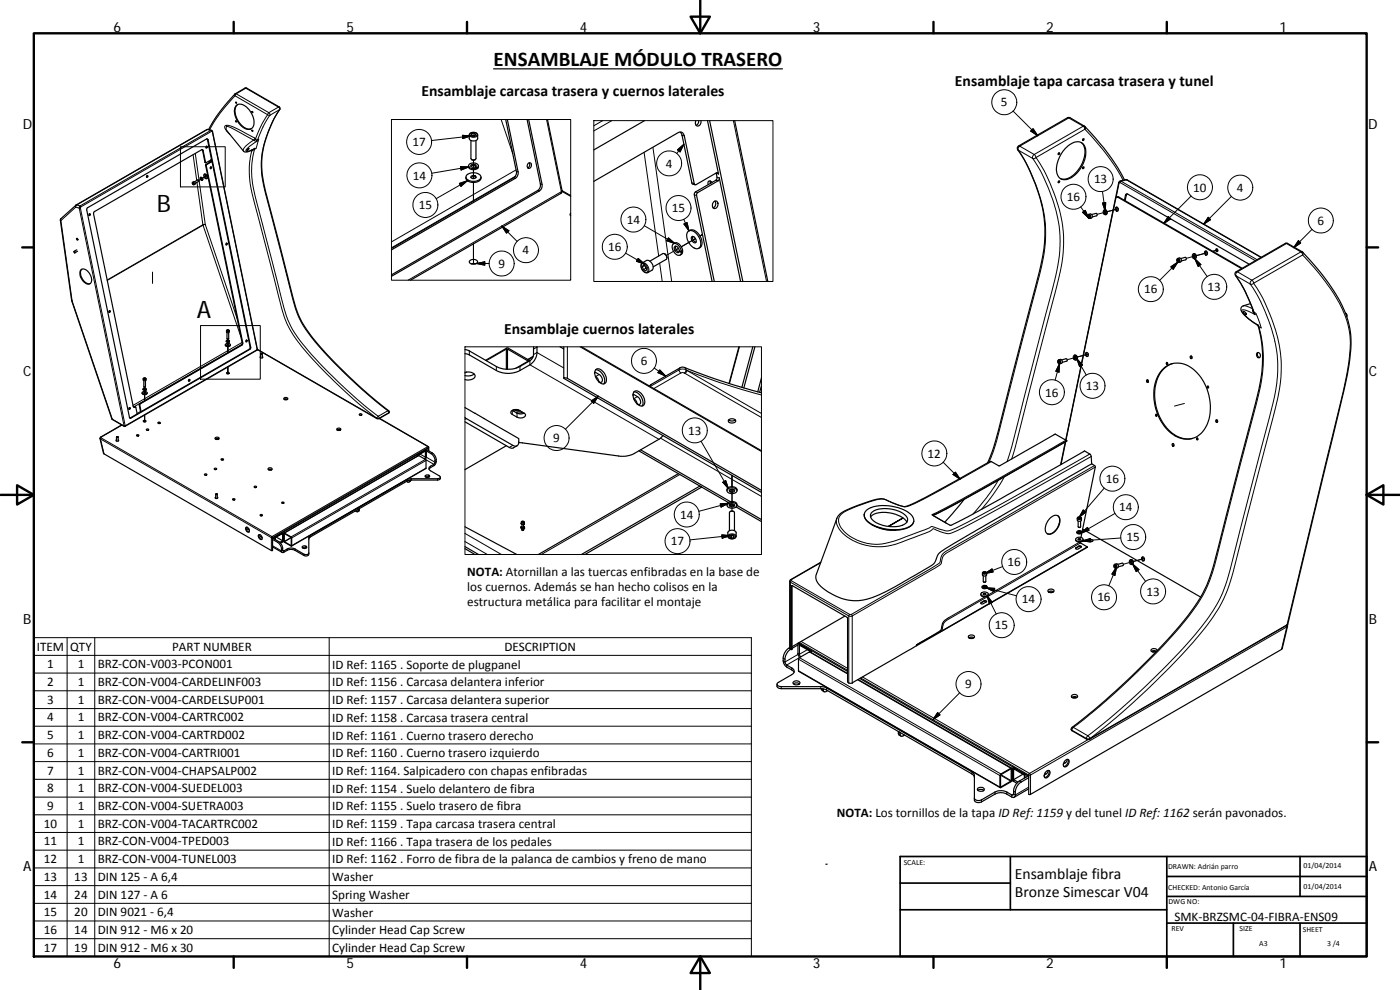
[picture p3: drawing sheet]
<svg xmlns="http://www.w3.org/2000/svg" width="420mm" height="297mm" viewBox="0 0 420 297" stroke-linecap="round" stroke-linejoin="round" font-family="sans-serif">
<defs><g id="words">
<g font-size="7.2">
<text x="47" y="63.7">B</text>
<text x="59" y="95.3">A</text>
</g>
<text font-size="6.3" x="148.2" y="19.8">ENSAMBLAJE MÓDULO TRASERO</text>
<g font-size="4.7">
<text x="126.5" y="28.7">Ensamblaje carcasa trasera y cuernos laterales</text>
<text x="286.6" y="25.7">Ensamblaje tapa carcasa trasera y tunel</text>
<text x="151.3" y="100.1">Ensamblaje cuernos laterales</text>
<text x="304.6" y="263.9">Ensamblaje fibra</text>
<text x="304.6" y="269.3">Bronze Simescar V04</text>
</g>
<g font-size="4.2">
<text x="34" y="9.6">6</text>
<text x="104" y="9.6">5</text>
<text x="174" y="9.6">4</text>
<text x="244" y="9.6">3</text>
<text x="314" y="9.6">2</text>
<text x="384" y="9.6">1</text>
<text x="6.8" y="38.7">D</text>
<text x="410.6" y="38.7">D</text>
<text x="7" y="112.9">C</text>
<text x="410.8" y="112.9">C</text>
<text x="7" y="187.1">B</text>
<text x="410.8" y="187.1">B</text>
<text x="7" y="261.3">A</text>
<text x="410.8" y="261.3">A</text>
<text x="34" y="290.4">6</text>
<text x="104" y="290.4">5</text>
<text x="174" y="290.4">4</text>
<text x="244" y="290.4">3</text>
<text x="314" y="290.4">2</text>
<text x="384" y="290.4">1</text>
</g>
<g font-size="3.9">
<text x="300.4" y="31.9">5</text>
<text x="123.8" y="43.9">17</text>
<text x="123.9" y="53.9">14</text>
<text x="199.8" y="50.3">4</text>
<text x="328.3" y="55">13</text>
<text x="358.1" y="57.5">10</text>
<text x="371.2" y="57.6">4</text>
<text x="125.7" y="62.8">15</text>
<text x="201.6" y="63.7">15</text>
<text x="320.2" y="60.3">16</text>
<text x="188.1" y="67.2">14</text>
<text x="395.4" y="67.4">6</text>
<text x="156.9" y="76.3">4</text>
<text x="182.5" y="75.3">16</text>
<text x="149.6" y="80.3">9</text>
<text x="343.4" y="88">16</text>
<text x="362.4" y="87.4">13</text>
<text x="192.3" y="109.5">6</text>
<text x="313.7" y="119">16</text>
<text x="325.9" y="117">13</text>
<text x="206.5" y="130.4">13</text>
<text x="166.1" y="132.7">9</text>
<text x="278.4" y="137.3">12</text>
<text x="331.8" y="144.9">16</text>
<text x="204.1" y="155.6">14</text>
<text x="335.9" y="153.4">14</text>
<text x="201.4" y="163.6">17</text>
<text x="338.1" y="162.4">15</text>
<text x="140.2" y="172.9">NOTA: Atornillan a las tuercas enfibradas en la base de</text>
<text x="302.4" y="169.9">16</text>
<text x="140.2" y="177.4">los cuernos. Además se han hecho colisos en la</text>
<text x="344" y="178.7">13</text>
<text x="140.2" y="181.9">estructura metálica para facilitar el montaje</text>
<text x="306.7" y="181">14</text>
<text x="329.3" y="180.5">16</text>
<text x="298.6" y="188.8">15</text>
<text x="11.1" y="195.2">ITEM</text>
<text x="21.1" y="195.2">QTY</text>
<text x="51.7" y="195.2">PART NUMBER</text>
<text x="151.4" y="195.2">DESCRIPTION</text>
<text x="14.1" y="200.5">1</text>
<text x="23.3" y="200.5">1</text>
<text x="29.3" y="200.6">BRZ‐CON‐V003‐PCON001</text>
<text x="99.7" y="200.6">ID Ref: 1165 . Soporte de plugpanel</text>
<text x="14.1" y="205.9">2</text>
<text x="23.3" y="205.9">1</text>
<text x="29.3" y="205.9">BRZ‐CON‐V004‐CARDELINF003</text>
<text x="99.7" y="205.9">ID Ref: 1156 . Carcasa delantera inferior</text>
<text x="289.7" y="206.5">9</text>
<text x="14.1" y="211.2">3</text>
<text x="23.3" y="211.2">1</text>
<text x="29.3" y="211.2">BRZ‐CON‐V004‐CARDELSUP001</text>
<text x="99.7" y="211.3">ID Ref: 1157 . Carcasa delantera superior</text>
<text x="14.1" y="216.5">4</text>
<text x="14.1" y="221.8">5</text>
<text x="23.3" y="216.5">1</text>
<text x="23.3" y="221.8">1</text>
<text x="29.3" y="216.5">BRZ‐CON‐V004‐CARTRC002</text>
<text x="29.3" y="221.8">BRZ‐CON‐V004‐CARTRD002</text>
<text x="99.7" y="216.6">ID Ref: 1158 . Carcasa trasera central</text>
<text x="99.7" y="221.9">ID Ref: 1161 . Cuerno trasero derecho</text>
<text x="14.1" y="227.1">6</text>
<text x="23.3" y="227.1">1</text>
<text x="29.3" y="227.1">BRZ‐CON‐V004‐CARTRI001</text>
<text x="99.7" y="227.2">ID Ref: 1160 . Cuerno trasero izquierdo</text>
<text x="14.1" y="232.4">7</text>
<text x="23.3" y="232.4">1</text>
<text x="29.3" y="232.4">BRZ‐CON‐V004‐CHAPSALP002</text>
<text x="99.7" y="232.5">ID Ref: 1164. Salpicadero con chapas enfibradas</text>
<text x="14.2" y="237.7">8</text>
<text x="23.3" y="237.7">1</text>
<text x="29.3" y="237.7">BRZ‐CON‐V004‐SUEDEL003</text>
<text x="99.7" y="237.8">ID Ref: 1154 . Suelo delantero de fibra</text>
<text x="14.2" y="243.1">9</text>
<text x="23.3" y="243">1</text>
<text x="29.3" y="243.1">BRZ‐CON‐V004‐SUETRA003</text>
<text x="99.7" y="243.1">ID Ref: 1155 . Suelo trasero de fibra</text>
<text x="251.2" y="245.2">NOTA: Los tornillos de la tapa ID Ref: 1159 y del tunel ID Ref: 1162 serán pavonados.</text>
<text x="13.2" y="248.4">10</text>
<text x="23.3" y="248.3">1</text>
<text x="29.3" y="248.4">BRZ‐CON‐V004‐TACARTRC002</text>
<text x="99.7" y="248.5">ID Ref: 1159 . Tapa carcasa trasera central</text>
<text x="13.2" y="253.7">11</text>
<text x="23.3" y="253.7">1</text>
<text x="29.3" y="253.7">BRZ‐CON‐V004‐TPED003</text>
<text x="99.7" y="253.8">ID Ref: 1166 . Tapa trasera de los pedales</text>
<text x="13.2" y="259">12</text>
<text x="23.3" y="259">1</text>
<text x="29.3" y="259">BRZ‐CON‐V004‐TUNEL003</text>
<text x="99.7" y="259.1">ID Ref: 1162 . Forro de fibra de la palanca de cambios y freno de mano</text>
<text x="13.2" y="264.3">13</text>
<text x="13.2" y="269.6">14</text>
<text x="22.3" y="264.3">13</text>
<text x="22.3" y="269.6">24</text>
<text x="29.3" y="264.3">DIN 125 ‐ A 6,4</text>
<text x="29.3" y="269.6">DIN 127 ‐ A 6</text>
<text x="99.7" y="264.4">Washer</text>
<text x="99.7" y="269.7">Spring Washer</text>
<text x="13.2" y="274.9">15</text>
<text x="22.3" y="274.9">20</text>
<text x="29.3" y="274.9">DIN 9021 ‐ 6,4</text>
<text x="99.7" y="275">Washer</text>
<text x="13.2" y="280.2">16</text>
<text x="22.3" y="280.2">14</text>
<text x="29.3" y="280.2">DIN 912 ‐ M6 x 20</text>
<text x="99.7" y="280.3">Cylinder Head Cap Screw</text>
<text x="352.5" y="276.2">SMK‐BRZSMC‐04‐FIBRA‐ENS09</text>
<text x="13.2" y="285.6">17</text>
<text x="22.3" y="285.6">19</text>
<text x="29.3" y="285.6">DIN 912 ‐ M6 x 30</text>
<text x="99.7" y="285.6">Cylinder Head Cap Screw</text>
</g>
<g font-size="2.4">
<text x="271.2" y="259.7">SCALE:</text>
<text x="350.6" y="260.8">DRAWN: Adrián parro</text>
<text x="391.2" y="260.6">01/04/2014</text>
<text x="350.6" y="267">CHECKED: Antonio García</text>
<text x="391.2" y="266.6">01/04/2014</text>
<text x="350.7" y="271.4">DWG NO:</text>
<text x="351.6" y="279.3">REV</text>
<text x="372" y="279.4">SIZE</text>
<text x="391" y="279.6">SHEET</text>
<text x="377.9" y="283.8">A3</text>
<text x="398.3" y="283.8">3 /4</text>
</g>
</g></defs>
<g fill="none" stroke="#000" stroke-width=".3">
<path d="M62.5 38.8l-.4 .1M63.5 39.4l-39.3 22.7M63.5 39.1h-.2l.4 .4M63.7 39.5l13.5 65.4M63.8 39.5h-.1M68 39.2l1 1.2M68 37.6v.3M68 37.6l-.5 .2-.1 .3 .6 1.1M68 37.6a7.3 7.3 0 0 1 4.1 1.5l4.3 2.3M68 39.1l.2 .2M68 37.9v1.2M68 39.1v.1"/>
<path d="M68 37.9l2.4 1 5.7 3.1a5.6 5.6 0 0 0-3.1 3.1l.1 .2M70.5 28.2v.5M70.5 28.7l-4.6 5.4-3 4.8M70.5 28.7l9.8 5.7M70.6 28.1l.3 .1-.4 .5M70.9 28.2l2.9-1.7 9.8 5.6-2.9 1.7zM73.5 26.4h.5M80.3 34.4l.1-.3a.37 .37 0 0 1 .5-.2 .37 .37 0 0 1 .1 .6v.1M80.3 34.4l.7 .2M80.3 34.4a31.4 31.4 0 0 0-3.6 7.2M81 34.6a29.7 29.7 0 0 0-3.7 7.3M83.6 32.1l.3 .3v.5"/>
<path d="M83.8 32.1h-.2M83.9 32.9l-2.9 1.7M83.9 32.9a29.6 29.6 0 0 0-5.4 19.3l1.2 6.1 7.7 29.7a31.3 31.3 0 0 0 9.1 16.8 154.1 154.1 0 0 0 19.9 18.5M84 32.8l-.1 .1M117.5 35.9h53.8v48.2h-53.8zM141.2 40a1.15 1.15 0 0 1 1.9 .5 1.25 1.25 0 0 1-2.1-.2zM150.4 35.9l3.5 10.2M164 35.9l4.5 21.6 .2-.3M178.2 36.2h53.8v48.3h-53.8zM180.9 36.2l-2.7 1.5M183.6 36.2l-5.4 3.1M220.1 36.2l9.9 48.3"/>
<path d="M304 33.3l7.5 7.4M310 38.6l1.5 2.1-2.2-1.4zM320.4 35.3h.7M325.4 37.8l-.3 .1 .5 .9v-.8M54.2 44h13.4v12.1h-13.4zM57.8 54.8h.1a.31 .31 0 0 1 .3 .2 .31 .31 0 0 1-.2 .4zM57.8 54.7l.5 .3-.1 .4M57.9 46.4l1.1 7.8M58.6 46l3 21.4 9.6 28.2M59.1 54.7l1.8 12.7-28.7 16.6M60.5 53.6l-.1 .1M60.5 53.6l-.9 .5"/>
<path d="M60.8 45.1l.1 .1M61.5 48.7h.2M61.7 52.9l-1 .6M61.7 49.6h.2M61.8 49.4h.2M62.3 41.9l.2 .1M62.3 52.6l-.2 .1M63.3 48.5h.2M63.4 48h.1M63.4 48.3h.2M75.6 45.1h.1M75.6 45.1a28 28 0 0 0 .7 15.5l7.4 28.6a32.3 32.3 0 0 0 9.1 17.4 155.7 155.7 0 0 0 20.2 18.9"/>
<path d="M76 44.8l.5-.3-.5 .5h-.3M76.4 44.8a25.9 25.9 0 0 0 .5 15.2l7.6 29.7a30.2 30.2 0 0 0 8.1 15.6 151.4 151.4 0 0 0 20.9 19.6M76.4 41.4l-.1 .7M76.4 41.4l.3 .2M76.7 41.6l.4 .8-.8-.3zM77.3 41.9l-.2 .5a6.7 6.7 0 0 0-3.3 2.9h1l1.7-.8-.1 .3M77.3 41.9l.3-.2-.7 2.8-.5 .3M137.9 55l2.4-.8-2 1.7zM138.2 50l2.5 .1-2.3 .9zM138.8 40.6l2.5 .2-2.4 .8zM140.3 54.2l-9.4 5.4M140.7 50.1l-11.2 1.9"/>
<path d="M140.8 40.5a1.48 1.48 0 0 0 2.6 0M141.3 40.8l-11.8 1.4M142.1 50.9v2.7M142.1 54.8v5.5M142.1 48v2.2M154.2 53.4l.5 .1M154.7 52.9l-37.2 21.5M154.9 51l-37.4 21.6M155 51.4l.5 .1M161.4 57.1l.5 .2M162.2 55.2l.5 .1M168.3 58l.2-.5-46 26.6"/>
<path d="M168.7 57.2l2.6 1.5M193.3 45.7l4.4 31.1M195.9 44.2l5.7 40.3M203.3 45l1.9-1.7-1.1 2.3zM204.7 40.6l.7 .2M205.2 43.3l-2.1 2.8M207.6 54.9l.7 .2M208.4 58.5l.7 .2M208.7 57.6l.7 .2M214.9 54.1l.6 .2M215 52l.6 .2M215.2 53.2l.7 .2"/>
<path d="M305.4 44.9l.2 .1M305.6 45a46 46 0 0 1 8.2 26.4l-.6 5.3-1.4 6.4-12.7 49.1-2.2 6.4M305.6 45l4.3 2.5M305.7 43.8l.3 .1-.3 .3-.1 .8M306 43.9l14.7-8.5 4.4 2.5-14.7 8.5zM309.9 47.5a45.4 45.4 0 0 1 8.2 26.2l-.6 6a248 248 0 0 1-5.2 20.6l-8.6 33.5-1.5 4.7M310.9 47.3l14.7-8.5 6.2 7.1a49.7 49.7 0 0 1 5.2 8.2M310.9 47.3a48.4 48.4 0 0 1 8.3 26.1l-.5 5.2-1.1 5.5-14 53.6M310.9 47.3l-.5 .3-.5-.1M310.9 47.3v-.2a.49 .49 0 0 0-.4-.6 .49 .49 0 0 0-.6 .4v.6M330.9 57.4l.8 6M335.8 59.1l-.3 .1"/>
<path d="M335.8 55l-.8 4.3M336.2 54.8l-.4 .2-.1-.2M336.2 54.3l.3 .1-.3 .4M336.2 54.8l40.5 23.4M337.7 53.9l.6 .1M338 58.5l-.2 .1M357.5 58.8l-8.3 8.3M369.6 58.9l-8.4 8.4M18.3 65.6v.6l-.2-.1M22.7 62.1l1.1 .4 13.5 65.4M22.7 62.1l-4.4 4.1 3.3 24.1 12.1 35.5 3.5 2h.4M22.8 61.6l-.1 .5"/>
<path d="M22.8 61.5l-.1 .6M23 61.5l39.2-22.6 1.1 .2-39.3 22.7zM24.1 62.4l13.5 65.4M60.9 67.4h.7zM60.9 67.6l11.4 33.5M60.9 67.6l-28.7 16.5M142.1 73.2v6M143 79.1l2.5-.6v1.1zM143 79.1h3.8M150.6 67.8l4.6 4.6M150.6 67.8l2.1 1.4-.7 .8zM187.7 75.9l5.7 3.3"/>
<path d="M191.5 77.5l1.9 1.7-2.4-.8zM192.6 79.3a1.53 1.53 0 0 1 1.9 1.8 .77 .77 0 0 1-.7 .7 .77 .77 0 0 1-.9-.6 1.72 1.72 0 0 1-.3-1.9zM192.8 78.9a1.94 1.94 0 0 1 1.6 2.9M193.4 67.7l9.1 5.3M198 79l.7 5.5M200.6 71.4l1.9 1.6-2.4-.8zM203.3 74.7l.4-.2-3.7 2.1M205.2 65.8l1.6 3.5M205.3 67.2l.9-.4 .6 2.5zM208.4 71.8l.3-.2-4.2 2.5M210.8 70.4l-.7 .4M324.3 62.1l2.4 3.3"/>
<path d="M324.9 63.7l.8-.6 1 2.3zM326.6 64.5a.48 .48 0 0 1 .6 .4 .48 .48 0 0 1-.5 .5l-.2-.4zM326.7 64.3a.67 .67 0 0 1 .6 .5 .67 .67 0 0 1-.2 .8M330.9 60.9l.9-.1-.1 2.6zM331.7 63.7l.2-.1-2.6 .7M335.6 62.6l-3.3 .9M350.6 65l.7 .7-2.1 1.4zM353.3 77.7a.47 .47 0 0 1 .7 .4 .47 .47 0 0 1-.5 .5l-.3-.4zM353.5 78.6l-5.5 5.5M353.5 77.5a.67 .67 0 0 1 .6 .5 .67 .67 0 0 1-.3 .7M358.4 76.9l.2-.1-2.6 .7M358.6 77.6l3.7 5.4"/>
<path d="M358.6 77.6l1.8 1.8-.8 .5zM362.4 75.8l-3.4 .9M362.6 65.2l.7 .7-2.1 1.4zM365.2 75.1l-1.3 .3 .9-.2M378.4 77.2l-40.4-23.2-1.5 .4 40.7 23.5M385.7 73h.7M389.7 72.2l.6 .7-2.1 1.4zM390.8 75.5l-.4 .1 .5 .7a66.3 66.3 0 0 1 12.6 17.9 25.8 25.8 0 0 1 1.2 15.4l-.4 1.9a389.2 389.2 0 0 1-6.6 28l-11.4 48 .2-.3M391 75.7l-.1 .8-14.7 8.5M393.8 68.8l-5.6 5.5M21.5 90.1v.1M45.8 81.6v3.4"/>
<path d="M60.2 97.7h17.9v16.1h-17.9zM68 99.2l.3 .3 .5-.3M351.4 80.1l2.1-1.5-1.4 2.2zM370.8 82.6l.1 .1M370.9 82.7l4.3 2.5M370.9 82.7l2.8 4.6 2.7 6.4M371 81.5l.4 .1-.5 .5v.6M371.4 81.6l14.7-8.5 4.3 2.5-14.7 8.5zM373.1 91.8h.9l1.9 .8M375.2 85.2a46.1 46.1 0 0 1 8.2 27l-.2 2.9-1 5.1-12.3 47.7a44.3 44.3 0 0 1-11.3 22.6 227.4 227.4 0 0 1-32.1 30.3M375.7 84.1a.97 .97 0 0 0-.5 1.1M375.7 84.1l.5 .9"/>
<path d="M376 92.9a1.23 1.23 0 0 0 .6 1.5l-.3-.7M376 92.9h.1M376.2 85l-.3 .2h-.7M376.2 85a45.8 45.8 0 0 1 8.2 28.7 69.6 69.6 0 0 1-2.2 11.2l-11.8 45.4a44.2 44.2 0 0 1-11.4 21.3 225.1 225.1 0 0 1-31.9 30l-.6-.8M376.4 93.7l.2 .7-2.9-1.4a.59 .59 0 0 0-.6-.2 .59 .59 0 0 0-.5 .5 11.2 11.2 0 0 0 5.1 4.3l.1 .4M376.4 93.7a3.9 3.9 0 0 1 1.4 2.5l.7 2.2-.7-.4M377.3 97.5l.4 .1-.1 .3M377.8 98a39.7 39.7 0 0 1-.7 22.9l-11.5 44.5a44.5 44.5 0 0 1-11.4 22.6 232.4 232.4 0 0 1-32.1 30.2M404 94.1l.1 .7M404.2 94.7l-.1 .2M43 113.7l.3 .2 .5-.2M43.1 113.5a.33 .33 0 0 1 .4-.1 .33 .33 0 0 1 .2 .4h-.6z"/>
<path d="M43.4 116.2v.7M43.4 117.1v.9M43.4 118.4v1.9M68.4 101.7v.8M68.4 102.7v.9M68.4 104v1.9M68.4 110.1v2M72.4 103.5l.2 .1M72.6 103.4l-32.5 18.7M72.7 102.7l-32.8 18.9M72.7 102.9h.2M74.8 104.8h.2"/>
<path d="M75.1 104.1l.1 .1M77.2 104.9l-39.6 22.9M77.2 104.9l-.1 .2M77.2 104.9l35.8 20.6M139.5 104.1h89v62.3h-89zM140.1 111.6l-.6 .3M140.9 105.3v1.2M149 110v1.2M152 104.8l-6 3.4M152.5 104.8l-.2 .1M156.1 110v1.2M158.5 108.3l-3.7 2.2"/>
<path d="M159 108.2v1.3l38.7 22.3M159.9 107.2l-1.3 .8M160.1 106.4l1.1-.6 8 4.6M161.2 104.1l-1.1 .7M170.3 104.1v9.4M174.1 104.1l54.4 31.4M179.6 118.9l-9.9 9.9M179.8 112.4l-1 .6M191.3 119l-1.1 .6M196.3 110.4l3.5 2.4M198 111l1.8 1.8-2.3-1zM204.1 110.4l-.3 .6a1.85 1.85 0 0 1 2.1 .1l-.5 .8"/>
<path d="M204.3 111.9h1.1M204.3 111.9l-.5-.9-8.6 5 .2-.7M204.3 111.9l-8.1 4.7M205.4 111.9l.2 .1M205.4 110.3l.7 .8 4.3 1.7a192.2 192.2 0 0 0 18.1 5.7M205.6 112l22.9 13.3M205.6 112l.5-.9 22.4 13M221.9 104.1l-3 11M317.6 108.1a.47 .47 0 0 1 .6 .4 .47 .47 0 0 1-.5 .5l-.2-.4zM317.7 108a.66 .66 0 0 1 .6 .4 .66 .66 0 0 1-.2 .8M318 109.1l-1.3 5M318 109.1l-.2 2.6-.9-.3z"/>
<path d="M322.7 107.3l.2-.1-2.6 .7M323.2 107.6l2.8 4.9M323.2 107.6l1.7 1.9-.9 .5zM326.6 106.2l-3.3 .9M357.4 107l.3 .2M357.5 106.8l.2 .2M30.2 131.2l1 5M30.3 131.4l51.3 29.6 .2 .3 46.8-27-.2-.3-46.8 27-.2 .3-51.4-29.7M33.6 125.7l.2 .2M36.6 127.6l-6.3 3.6M37.6 127.8l-.1 .1M39.1 125.4l.2 .1"/>
<path d="M40.2 122.1l.2 .1M40.4 122l.1 .1M41.8 121.5h.1M41.9 121.2h.2M43.4 124.6v2M113 125.5l.1 .1M113.1 125.5l.7 .1M113.5 124.9l-.4 .6M113.8 125.6l14.7 8.4M116.4 123.3l.3 .5 .1-.2M116.4 123.3l-2.9 1.6M116.6 123.2l-.2 .1"/>
<path d="M116.6 124l-2.8 1.5-.3-.6M125.5 136.6l-40.1 23.4M125.6 136.2l.1 .3M126.1 136.2l1.6 1 .3-.2M127.9 138.2l-40.4 23.2M128 137.2l2.5 1.5 .4-.2M128.7 134.2l-.1 .5-.2-.1M129.2 139.9v.4M129.7 135.9l-.3 .2M130.2 139.7v-.4l-2.5-1.5-40.3 23.3M130.9 137.9l-.4 .3M139.9 125.6l-.4 .2"/>
<path d="M153.7 123.1v1.3M153.9 133.6l-1 .7M155.2 124v1.2M177.5 120.3l2.1-1.4-1.4 2.1zM198.2 131.5l30.3 17.4M210.4 132.4l8.2 14.2M283.1 138.7l5.1 5.1M297.5 138.5l-20.6 11.4M319.9 132.1l-28.6 16.3-11.7 6.1 4.5 2.5M327.1 136.2l-28.1 15.8-8.7 4.7-4.6 2.2a4.4 4.4 0 0 1-4-.3l-.6-.2a1.95 1.95 0 0 0-2.6 .2l-.7 .2a83.6 83.6 0 0 1-12.3 4.3 13.6 13.6 0 0 1-13.3-5.1 3.1 3.1 0 0 1 1.9-4.8l4.6-1.8a16.1 16.1 0 0 1 6.4-1.7l3.6 1.5a4.9 4.9 0 0 0 3.6 .8l4.6-2.1M327.5 137l-28.3 15.9-11.6 6.1a4.9 4.9 0 0 1-4.5 .8l-2.3-.9a.8 .8 0 0 0-1.4 .3l-1 .5a63.1 63.1 0 0 1-12.4 4.2 15.8 15.8 0 0 1-14.1-5.2l-.5-.8a3 3 0 0 1-.3-2.3M328.5 139.7l-43.8 25.3a3.6 3.6 0 0 0-2.4 2.4l-.1 1a2.5 2.5 0 0 1-1.8 1.6l-24.9 14.3"/>
<path d="M355.5 121.1l-3 .7M74.7 158.7l-.3 .1M84.6 159.9l.2 .4 .4-.2M107.9 153l-.4 .2M122.2 143.9v.4M123.2 144.1l-.3 .2M123.4 143.6v.4M127.9 140.5l-40.4 23.2M131.3 143.6v.4M156.5 156.7l.3 .2 .5-.2M156.6 156.5a.33 .33 0 0 1 .4-.1 .33 .33 0 0 1 .2 .4h-.6zM204 142.4l-41.5 24"/>
<path d="M216.1 151.2l2.6-.2-2.3 1.1zM216.9 144.7l.9-.5 .8 2.4zM218.7 151l-9 2.4M219.7 142.6v3.5M219.7 146.7v3.8M219.7 151.2v2.1M261.7 157.4l1.6 .8M276.6 149.9h.3M280.1 154.5v.1M286 142.4l.7-.7 1.5 2.1zM299.6 144.1l-3.5 5.2-4.1 4.9M301.4 143.1l-3.2 5-3.6 4.7"/>
<path d="M323.3 155.5a.7 .7 0 0 0 .6 .4 .7 .7 0 0 0 .7-.4M323.5 155.2a.49 .49 0 0 1 .6-.1 .49 .49 0 0 1 .3 .5 .47 .47 0 0 1-.6 .3 .47 .47 0 0 1-.3-.7zM324.5 159.9l1.9-1.7 .5 .9zM325.1 153l.7 .7-2 1.5zM328.7 140.1l-43.8 25.3a3.9 3.9 0 0 0-2.5 3.8l-1.8 1.3-25.1 14.4a.4 .4 0 0 1-.6 .1 .4 .4 0 0 1 .1-.7h.5M331.4 146.5l-7.6 8.7M334.6 154.1l-10.1 5.8M78.5 160.9l-.2 .2M81.8 161.7v-.4h-.4v3.9M81.8 163.7l2.7 1.6 .3-.2 .4 .2v.4M83.7 162.5l-.4 .2M84.8 164.5l-.3 .3"/>
<path d="M85.2 162l-.2 .1M85.4 160.1h-.1M86.2 164.7v.4M87.4 161.2l-2.1 1.3M87.4 163.7h.1M87.4 161.4l-2 1.2M88.5 164.7v.4M91.2 166.3v.4M93.1 160.7v.4M139.5 162.5l6.8 3.9M139.5 160l11 6.4M216.6 160.5l2.6 .2-2.5 .8z"/>
<path d="M218.4 160.9a1.44 1.44 0 0 1 2.5 0M218.8 160.7a1.16 1.16 0 0 1 1.9 .5 1.26 1.26 0 0 1-2.1-.3zM219.2 160.7l-12.2 1.3M237 174.4l.2 .3M237.2 174.7l17.5 10.1v20.1M237.2 174.7v20.1M237.3 173.9l.2 .3-.3 .5M237.5 174.2l17.5 10.1M237.7 175.8h-.1M246.3 168.9l-8.8 5M294.8 171.9a.72 .72 0 0 0 1.3 0M295 171.7a.47 .47 0 0 1 .6-.2 .47 .47 0 0 1 .3 .6 .5 .5 0 0 1-.6 .1 .5 .5 0 0 1-.3-.5z"/>
<path d="M295.6 172.1l2.1-1.4 .4 .9zM295.6 179.1l-10.9 6.3M296 176.4l2.5 .1-.2 1zM296 176.4l9.1 2.4M296.3 178.7l2.7 5.5M296.3 178.7l1.5 2-.9 .5zM300.9 170l-5.3 2.1M322.9 164.4v.1M323.8 163.9v.1M324.1 162.6l-27.5 15.9M324.3 162.9l-39.5 22.8a4 4 0 0 0-2.1 3.5l-.2 .2M324.7 162.3l2.5-.7v1z"/>
<path d="M334.6 169.3a.66 .66 0 0 1 .6 .5 .66 .66 0 0 1-.3 .7M335.1 170.1l-2.3 5.7M335.1 170.1l-.5 2.5-.9-.3zM336.4 161.4l-11.7 .9M339.5 168.6h.3l-2.7 .7M339.9 169.2l3.9 5.3M339.9 169.2l1.9 1.7-.8 .6zM343.5 167.6l-3.4 .9M10.1 191.3h215.4v95.7h-215.4zM10.1 196.6h215.4M20.1 191.3v95.7M28.4 191.3v95.7"/>
<path d="M98.8 191.3v95.7M235 197.5l.6 .3M236.8 194.4l.2 .1M237.7 194.8h-.1M239.5 196.3l-3.9 2.3-.6-.3M239.6 197.8l60.5 34.9M239.9 192.7l14.5 8.4M240.4 192.4l14 8.1M242.3 194.9l-2.4 1.4-.4-.3M243 194.9l-.1 .4M243.1 195.5l-.2 .1 11.5 6.6M255.5 184.3l.3 .4v20.2"/>
<path d="M275 193.7v.1M294.5 180.8v.1M295.3 180.3v.1M386 187.7l.2 .4-1.6 6.8M386.2 187.6l.1-.1-59.2 34.2M386.4 187.9l-77.1 44.6-.3-.4 17.6-10.2M10.1 202h215.4M10.1 207.3h215.4M10.1 212.6h215.4M10.1 217.9h215.4M234.5 206v.6M236.1 200.2v-.7l3.8-2.2 60.5 34.9"/>
<path d="M237.6 200.4v.6M239.6 201.3l60.5 34.9M246.3 206v.6M246.6 206.7l.5 .3M248.1 206.4v.7M257.4 204l46 26.5M258.8 203.1l50.2 29-.3 .4-50.4-29.1M269.6 220l.5 .3M281.4 213.8l.7 .7-2.1 1.4zM288 207.9l-8 8M321.5 218.8l.3 .5M321.8 218.2h.3"/>
<path d="M322.1 218.2l4.4 2.6M322.1 218.2l-.4 .9 4.4 2.7M10.1 223.2h215.4M10.1 228.5h215.4M10.1 233.8h215.4M10.1 239.2h215.4M291.7 231.6v.6M294.6 240v.6M298.6 237.6v.7M300.3 236.1h.1M300.3 232.6l3.1 1.8M300.4 232.4l3.1 1.8"/>
<path d="M302.2 237.6v.7M303.4 230.7l.1 .1M303.6 233.5l.3 .2M304.2 237.4l.5 .3M304.6 230.4l-.4 .5-.6-.2M305.9 234.3l.6 .3M308.7 233.1v-.6h.6v5.8M308.7 236.2l-4 2.3-.5-.3-.6 .3v.6M313.6 231.9l.4 .3M319.4 228.6l.4 .3M326.5 220.8a.49 .49 0 0 0-.4 .6 .49 .49 0 0 0 .6 .3l.4-.1-.1 .2M10.1 244.5h215.4"/>
<path d="M10.1 249.8h215.4M10.1 255.1h215.4M10.1 260.4h215.4M10.1 265.7h215.4M10.1 271h215.4M10.1 276.3h215.4M10.1 281.6h215.4"/>
<circle cx="301.4" cy="30.7" r="3.7"/>
<circle cx="125.8" cy="42.6" r="3.7"/>
<circle cx="125.9" cy="52.6" r="3.7"/>
<circle cx="200.8" cy="49" r="3.8"/>
<circle cx="322.2" cy="59" r="3.7"/>
<circle cx="330.3" cy="53.7" r="3.7"/>
<circle cx="360.1" cy="56.2" r="3.8"/>
<circle cx="372.2" cy="56.3" r="3.8"/>
<circle cx="24" cy="62.2" r=".29"/>
<circle cx="127.7" cy="61.5" r="3.8"/>
<circle cx="150.6" cy="79.1" r="3.7"/>
<circle cx="157.9" cy="75.1" r="3.8"/>
<circle cx="184.5" cy="74" r="3.8"/>
<circle cx="190.1" cy="65.9" r="3.7"/>
<circle cx="203.6" cy="62.4" r="3.7"/>
<circle cx="396.4" cy="66.2" r="3.8"/>
<circle cx="68.4" cy="99.2" r=".32"/>
<circle cx="345.4" cy="86.8" r="3.8"/>
<circle cx="364.4" cy="86.1" r="3.7"/>
<circle cx="193.3" cy="108.3" r="3.7"/>
<circle cx="315.7" cy="117.7" r="3.7"/>
<circle cx="327.9" cy="115.8" r="3.7"/>
<circle cx="167" cy="131.4" r="3.8"/>
<circle cx="208.5" cy="129.1" r="3.8"/>
<circle cx="280.4" cy="136" r="3.8"/>
<circle cx="206.1" cy="154.4" r="3.8"/>
<circle cx="333.8" cy="143.6" r="3.8"/>
<circle cx="337.9" cy="152.2" r="3.8"/>
<circle cx="203.3" cy="162.4" r="3.8"/>
<circle cx="304.4" cy="168.6" r="3.7"/>
<circle cx="308.7" cy="179.8" r="3.8"/>
<circle cx="331.3" cy="179.2" r="3.7"/>
<circle cx="334.8" cy="170" r=".47"/>
<circle cx="340.1" cy="161.1" r="3.7"/>
<circle cx="346.1" cy="177.5" r="3.8"/>
<circle cx="300.6" cy="187.6" r="3.8"/>
<circle cx="290.7" cy="205.2" r="3.8"/>
</g>
<g fill="none" stroke="#000" stroke-width=".36">
<path d="M62.6 38.9l2.2-3.7 3.6-4.6a10.8 10.8 0 0 1 5.3-4.2l10.1 5.7 .3 .4a29.6 29.6 0 0 0-5.1 21.5l8.9 35.3a30 30 0 0 0 8.2 14.7 176.9 176.9 0 0 0 20.7 19.6l-.2 .4-2.8 1.6h-.7l-35.9-20.7M68.2 39.3l4.9 6a2.07 2.07 0 0 0 2.6-.3l.3-.2M70.9 31.7a2.37 2.37 0 0 1 3.4 .8 5.3 5.3 0 0 1 1.6 5.6 2.29 2.29 0 0 1-3.6-.5 5.1 5.1 0 0 1-1.4-5.9zM70.9 30.7l.1 .2M70.9 36.3l.1 .2M71.3 31.4a4.1 4.1 0 0 0 .3 5.2 3.6 3.6 0 0 0 3.9 2M75.6 39.1l.2 .1v.3zM75.8 39.1l.1 .2M75.8 33.5l.1 .2M142.3 40l.1 .7M148.1 20.7h86.7M151.8 35.9l3.2 15.5a2.03 2.03 0 0 1-.8 2l-36.7 21.1"/>
<path d="M152.3 35.9l3.2 15.6a2.03 2.03 0 0 1-.8 2l-37.2 21.5M158.2 35.9l4 19.3a2.04 2.04 0 0 1-.8 2l-43.9 25.3M158.7 35.9l4 19.4a1.93 1.93 0 0 1-.8 2l-44.4 25.6M164.3 35.9l4.4 21.3-.2 .7-45.3 26.2M193.5 36.2l-15.3 8.8M204.1 39.6l.6 1 3 14.4 .9 .4M208.8 36.2a.92 .92 0 0 0-.1 1.1 .92 .92 0 0 0 1.1 .4l.4-.5 .2-1M209.7 36.2l-.1 .8-.7 .6M212.3 36.2l3.3 16-.2-.4-.4 .1-6.1 3.5h-.4l-3.1-14.6a1.2 1.2 0 0 0-1.8-1l-25.4 14.6M213 36.2l9.9 48.3M220.5 36.2l9.9 48.3M44.2 52.7l-.2 .5"/>
<path d="M57.7 54.8l.6-.3 .3 .6-.5 .3zM57.9 54.9l.2 .4zM57.9 54.9l-.1 .1M58 54.9l.1 .2M58.1 55.1l-.2 .1M58.1 55.1h.1M58.4 54.5l.9-.5 .3 .1 .1 .3-1.1 .6M59.5 54h.1M59.5 54l.2 .3M60.1 53.3a.46 .46 0 0 1 .5 .3 .46 .46 0 0 1-.2 .5l-.3-.5zM60.2 53.3a.44 .44 0 0 1 .5 .1 .44 .44 0 0 1 0 .5M60.3 53.4l.3 .5"/>
<path d="M60.6 53.8l.1 .1M60.6 53.8h.1M60.6 44.9l.9 3.8 .3 .2M60.8 53.8h.1M60.8 53.8l-.2 .3M60.8 53.8l-.1 .1M61.2 52.3a.78 .78 0 0 1 .8 .4 .78 .78 0 0 1-.1 .9 .96 .96 0 0 1-.7-1.3zM61.3 52.3a.78 .78 0 0 1 .8 .4 .78 .78 0 0 1-.1 .9M61.5 52.7l.3 .2v.3l-.2-.1zM61.6 52.7l.2 .4M62 49.4l1.6-1.1 11.5 56.1-.3 .4-32.5 18.7-.4-2.1 .2-.2 30.5-17.6 .2-.4zM62 43.9l-.2 .5"/>
<path d="M62.1 41.7l1.3 6.3M62.9 48.6v.1M63 48.7l-.2-.1-.1 .2M63.3 50.1l-.2 .5M63.4 48l-.1 .5-1.5 .9-.1 .2 11 53.6-.3 .3-30.6 17.7 .4 2.3M63.4 48l-1.7 .8-.8-3.8-.3-.1-32.5 18.8v.5l11.9 57.7 .2 .3 .5-.1 .5 2.1-2.2 1.3M74.2 44.8l.1-.1a.25 .25 0 0 1 .2-.3 .25 .25 0 0 1 .3 .3 .25 .25 0 0 1-.3 .2l-.4 .3zM139.8 53.1a1.96 1.96 0 0 0 2.7 1.6 1.65 1.65 0 0 0 1.8-1.6M140.1 52.5a2.84 2.84 0 0 1 4.2 .6 2.57 2.57 0 0 1-3.8 .9 .93 .93 0 0 1-.4-1.5zM140.6 49.7a1.48 1.48 0 0 0 1.1 1.2 1.48 1.48 0 0 0 1.5-.4l-.1-.1a1.67 1.67 0 0 1-2.5-.7 1.8 1.8 0 0 1 3 0l-.4 .6M141.3 42.2v5.4a.88 .88 0 0 0 1.5 0v-5.4M141.3 53.3a1.14 1.14 0 0 1 1.5 0"/>
<path d="M141.3 49.9a1.11 1.11 0 0 1 1.6 0M141.4 52.9a.89 .89 0 0 1 1.5 .4 .81 .81 0 0 1-.9 .3 .81 .81 0 0 1-.6-.7zM141.6 47.9h1M141.6 40h.7l.5 .2-.2 .4-.7 .2-.5-.3zM141.6 40v.6M142.3 40.6l-.5 .1M142.7 50a.59 .59 0 0 0-.1-.7 .59 .59 0 0 0-.8 0 .48 .48 0 0 0-.5 .6 .48 .48 0 0 0 .7 .3l.6-.1 .7 .4M142.7 50l.1 .2M142.7 50l.5 .3M143.2 50.3l.1 .2M143.6 49.7l-.3 .8M158.5 49a.73 .73 0 0 1 1.1 .3 .73 .73 0 0 1-.4 1 .64 .64 0 0 1-.9 0 .64 .64 0 0 1 0-.9z"/>
<path d="M158.8 48.9a1.07 1.07 0 0 1-.4 1.5M168.7 57.4l2.6 1.5M213.2 54.4l.1 .6zM213.7 54.7a.66 .66 0 0 0-1-.4 .66 .66 0 0 0-.1 1.1M214.9 51.9l.3 1.5-.3 .7-6.2 3.5-.3 .7 5.3 26.2M317.7 46h.3l-.3 .4zM317.7 45.9l-.1 .3M317.7 54.3l-.1 .3M319.8 44.5a4 4 0 0 1 5.1-1.5 5.7 5.7 0 0 1 0 6.5 7.2 7.2 0 0 1-5.5 4.4 2.86 2.86 0 0 1-2.3-3.6 10.5 10.5 0 0 1 2.7-5.8zM324.5 42.8a4.5 4.5 0 0 1 .7 5.1 8 8 0 0 1-5.9 5.9l-1.1-.2M325.1 50.1l-.2 .3M325.1 41.7l-.2 .3"/>
<path d="M335.2 59.1h.6l37 21.4M337.5 54a65.7 65.7 0 0 0-12.1-16.2l-4.3-2.5h-.6l-14.8 8.5-.4 .7a46.7 46.7 0 0 1 8.2 27.5l-.7 5.4a279.6 279.6 0 0 1-5.6 22.1l-8.4 32.9-1.1 3.3-1.3 3.2M338.3 58.2l-.6 2M18.3 65.6l4.5-4.1 39.3-22.6 1.5 .3 13.6 65.8-39.7 22.9-3.7-2-12.3-35.7-3.4-24.1zM22.2 75.5l.3 .1-.1 .2M22.2 75.5v.1M22.2 75.5l.2 .3zM22.4 75.8h.1M23 75l-.7 .4M23.1 71.5l.3 .4M23.3 75.4l-.8 .4M26.2 62.4l35.8-20.7h.3l13 62.6-.2 .5-35.8 20.7-.4-.1-12.9-62.4z"/>
<path d="M26.8 64.2l-.1 .5M68 72.9l-.2 .5M141.1 78.1a1.42 1.42 0 0 1 2.2 .6 1.49 1.49 0 0 1-2.5-.2zM141.4 79.2h1.4M171.3 64l-.2 .3 .2 .4M192.6 79l1.4-.9a1.94 1.94 0 0 1 1.7 2.9l-1.3 .8a1.93 1.93 0 0 1-1.8-2.8zM193.1 79.5l.7 .4 .3 .9-.3 .5-.7-.4-.3-.9zM193.4 79.7l-.6 .3M193.6 79.8l.2 .7M195 78.4l3.9-2.3a1.16 1.16 0 0 1 1 1.7l-3.9 2.3M199.4 76.1l.6 .5 .1 .8M202.1 73.2a1.75 1.75 0 0 1 2.6 1.3 .73 .73 0 0 1-.2 1.1"/>
<path d="M202.8 73.9a1.49 1.49 0 0 0 1 1.7M203.9 75.4l.6 .3M203.9 75.4a.61 .61 0 0 1-.7 .5 .61 .61 0 0 1-.5-.6 .84 .84 0 0 1 .1-1.4 1.62 1.62 0 0 1 1.1 1.3l.6 .4M204 75.2l-.1 .2M204.5 75.6a2.17 2.17 0 0 0-2.5-2.4 2.41 2.41 0 0 0 2 3.4l.3-.2 .2-.7M204.8 75.2h.1M204.9 75.2l-.2 .9-.6 .5M204.9 75.2l-.4 .5M206.5 69.4a2.43 2.43 0 0 1 3.2 1.6 2.51 2.51 0 0 1-.1 3.6 3.6 3.6 0 0 1-3.5-3.5v-1zM206.7 69.3a2.28 2.28 0 0 1 3.3 1.3 2.77 2.77 0 0 1 .1 3.7l-.4 .2M207.6 71a1.14 1.14 0 0 1 1.1 .6 1.14 1.14 0 0 1-.1 1.3 1.36 1.36 0 0 1-1-1.9zM207.9 70.9a1.49 1.49 0 0 0 1 1.8"/>
<path d="M214.2 60.5a.9 .9 0 0 1 1.2 .2 .9 .9 0 0 1-.1 1.3 .85 .85 0 0 1-1.2 .5 .85 .85 0 0 1-.2-1.3zM214.6 60.3a1.42 1.42 0 0 1-.6 2.1M326.6 64.7l.2-.1 .3 .2v.4l-.3 .1zM326.9 64.7h.1M326.9 64.7v.3M326.9 65l.2 .2M326.9 64.7h-.3M326.9 65l-.3 .1M327.6 64.4l1.3-.4a.4 .4 0 0 1 .4 .3 .4 .4 0 0 1-.2 .4l-1.3 .4M331.3 63.1a.67 .67 0 0 1 .8 .5 .67 .67 0 0 1-.6 .8 .88 .88 0 0 1-.2-1.3zM331.4 63a.75 .75 0 0 1 .9 .5 .75 .75 0 0 1-.5 .9M331.6 63.3l-.1 .3 .3 .5"/>
<path d="M334.8 62.3a.55 .55 0 0 1 .8 .3 .55 .55 0 0 1-.5 .7l-.4-.6zM335.1 62.1a.75 .75 0 0 0 .4 1.2M337.5 60.1l.3-1.7 .2-.2h.4l36.5 21.1M353.4 77.9l.2-.1 .2 .6-.2 .1-.2-.2zM353.6 77.9h.1M353.6 77.9v.3M353.6 77.9h-.2M353.6 78.2l.2 .2M353.6 78.2l-.2 .1M354.4 77.6l1.3-.4a.4 .4 0 0 1 .3 .3 .4 .4 0 0 1-.2 .5l-1.2 .3M358 76.2a.69 .69 0 0 1 .9 .6 .69 .69 0 0 1-.7 .8 .99 .99 0 0 1-.2-1.4zM358.2 76.2a.75 .75 0 0 1 .8 .5 .75 .75 0 0 1-.4 .9"/>
<path d="M358.3 76.5v.5l.3 .2M361.6 75.4a.55 .55 0 0 1 .8 .4 .55 .55 0 0 1-.6 .7l-.3-.6zM361.9 75.3a.75 .75 0 0 0 .3 1.2M361.9 75.3l.3 .2M365.2 74.7l-.1 .3 .3 .4M378.5 77.2l-40.2-23.2-.6-.1-1.8 .6-16.1 77.6M24.2 81a1.89 1.89 0 0 1 2.8 1.3 2.02 2.02 0 0 1-.2 2.9 3.1 3.1 0 0 1-2.8-3.4zM24.6 80.8a3.1 3.1 0 0 0 1.8 4.3h.7M32.8 93.2l-.1 .5M68.1 99.8v1.8l.2 .1 .3-.1v-1.8M68.2 99.1v.2M68.2 99.1l.4 .2z"/>
<path d="M68.4 99.1l.1 .2M68.4 99.3h-.1M193.8 80.5l.2 .1M193.8 80.5l-.7 .4M222.3 84.5l-6.4-31.1-.4 .9-6.1 3.5-.4 .7 5.4 26M372.6 80.6l-37.1-21.4h-.5l-15.1 72.9M373.2 93.5a.8 .8 0 0 1 .7 .9l-.6-.4zM375.3 91.1l-2.2 .7a1.25 1.25 0 0 0-.1 2.2l1.8 1.7 1.4 1.1a2.55 2.55 0 0 1 1.8 2.7 41.3 41.3 0 0 1-1.2 21.4l-12.2 47.4a42.2 42.2 0 0 1-10.2 19.1 242.2 242.2 0 0 1-32.9 31.2l.2 .6 4.4 2.6 1-.1 59.3-34.2 11.6-48.2a397.9 397.9 0 0 0 6.7-29 28.3 28.3 0 0 0-1-16.7 61.2 61.2 0 0 0-12.9-18.1l-4.4-2.5h-.5l-15.1 8.7-.1 .7 3.1 5.4 2.5 5.9M403.7 93.9l.6 .7-.1 .5M42.7 117.9a.8 .8 0 0 0 .7 .5 .8 .8 0 0 0 .8-.5M42.8 117.6l.1-.1a.69 .69 0 0 1 .8-.1 .69 .69 0 0 1 .4 .6 .69 .69 0 0 1-.8 .4 .69 .69 0 0 1-.5-.8zM42.9 116.7a.53 .53 0 0 0 .9 .3"/>
<path d="M43.1 116.8h.6M43.2 117.9h.5M43.2 114.2v1.8l.1 .1 .4-.1v-1.8M43.2 116.1h.4M43.2 113.5v.2M43.2 113.5l.5 .1-.4 .1zM43.5 113.7h-.2M43.5 113.5v.2M43.6 116.8l.2 .1M43.6 116.8l.1 .1M43.6 116.8l.1-.1a.24 .24 0 0 0-.3-.1 .24 .24 0 0 0-.2 .3l.5 .1M43.7 117h.1"/>
<path d="M43.8 116.9a.43 .43 0 0 0-.4-.4 .43 .43 0 0 0-.4 .4l.7 .1M43.8 116.9v.1M43.9 116.7l-.1 .3M56.8 113.8l-.2 .5M67.6 103.4a.8 .8 0 0 0 .8 .6 .8 .8 0 0 0 .7-.6M67.7 103.2a.75 .75 0 0 1 .8-.2 .75 .75 0 0 1 .6 .6 .73 .73 0 0 1-.8 .3 .73 .73 0 0 1-.6-.7zM67.9 102.3a.44 .44 0 0 0 .3 .4 .44 .44 0 0 0 .5-.2M68 111.8a.36 .36 0 0 1 .5-.2 .36 .36 0 0 1 .2 .5 .37 .37 0 0 1-.5 .1 .37 .37 0 0 1-.2-.4zM68.1 102.3l.5-.1a.25 .25 0 0 1-.2 .3 .25 .25 0 0 1-.3-.2zM68.1 103.5h.5M68.1 102.4h.5M68.2 112.1h.4"/>
<path d="M68.2 101.7h.1M68.2 101.7h.3M68.6 101.7h-.1M68.6 102.4l.1 .1M68.6 102.4v.1M68.7 102.5l.1 .1M68.7 102.5l.1-.1a.44 .44 0 0 0-.4-.4 .44 .44 0 0 0-.4 .5h.7M68.9 102.3l-.1 .3M73.9 102l-.1 .5M78.2 107l-.1 .1a.32 .32 0 0 0 .4 .3 .32 .32 0 0 0 .2-.4M78.2 106.2v1.2M78.3 106v.3l.4-.2h-.4l.2 .1 .1-.2"/>
<path d="M78.7 106.2v1.2M85.3 119.4a.53 .53 0 0 1 .7-.2 .53 .53 0 0 1 .2 .7 .54 .54 0 0 1-.7 .1 .54 .54 0 0 1-.2-.6zM85.5 119.9h.6M86.3 119.8h-1.1M139.5 111.7a2.31 2.31 0 0 1 3.1 1.1 2.36 2.36 0 0 1-3.1 1.1M142.3 112.2a3 3 0 0 1-2.8 .5M152.1 104.4l-6.4 3.7M158.6 108.5l-6.2-3.7-.1 6M158.9 108.3l-6.7-3.9-.2 .4v6M160 106.9l-1.6 .9M160.2 104.1l-.1 2.3a2.47 2.47 0 0 1-1.1 1.8l-2.9 1.8a8 8 0 0 1-7.1 0l-8.1-4.7-1.4-.4M161.2 104.1v1.7a4.7 4.7 0 0 1-2.2 3.7l-2.9 1.7a7.6 7.6 0 0 1-7.1 0l-8.1-4.7-1.4-.4"/>
<path d="M168.1 104.1l1.1 .6M169.2 104.1v9.4l.9-.1 58.4 33.7M169.2 113.5l59.3 34.2M174.5 104.1l54 31.1M178.5 111.6l1.3 .8a1.49 1.49 0 0 1 .6 2.3l-.7-.1-.3-1-.7-.7M178.8 110.9a3.2 3.2 0 0 1 2.4 4.3M178.8 110.9a2.08 2.08 0 0 1 2.8 1.5 1.88 1.88 0 0 1-.4 2.8 3.2 3.2 0 0 1-2.4-4.3zM190 118.2l1.3 .8a1.48 1.48 0 0 1 .6 2.3l-.7-.1-.3-.9-.7-.8M190.3 117.6a3.1 3.1 0 0 1 2.4 4.2M190.3 117.5a2.09 2.09 0 0 1 2.8 1.5 1.82 1.82 0 0 1-.4 2.8 3.2 3.2 0 0 1-2.4-4.3zM194.9 115.8l.5-.5 8.7-4.9 .8-.2 10.7 3.8 12.9 3.9M221.8 104.1l-3 11"/>
<path d="M225.9 104.1l-3.3 12.1M226.6 104.1l-3.4 12.3M228.5 115.7l-.5 2M228.5 113.3l-1.1 4.3M317.6 108.4l.3-.1v.3M317.6 108.4l.2-.2 .3 .6-.4-.1zM317.9 108.6l.2 .2M317.9 108.6l-.2 .1M318.6 108l1.3-.4a.4 .4 0 0 1 .4 .3 .4 .4 0 0 1-.2 .5l-1.3 .3M322.3 106.7a.66 .66 0 0 1 .9 .5 .66 .66 0 0 1-.7 .8 .92 .92 0 0 1-.2-1.3zM322.4 106.6a.75 .75 0 0 1 .9 .5 .75 .75 0 0 1-.5 .9M322.6 106.9l-.1 .5 .3 .3"/>
<path d="M325.9 105.9a.56 .56 0 0 1 .7 .4 .56 .56 0 0 1-.5 .6l-.4-.6zM326.2 105.8a.72 .72 0 0 0 .3 1.1M344.4 114l-.1 .4 .3 .3M348.7 111a6.8 6.8 0 0 1 10.2 .5 15 15 0 0 1 2.9 16.8 6.5 6.5 0 0 1-10.3 1.7 14.8 14.8 0 0 1-3.6-17.9zM350.3 108.8l.1 .4M351.9 109.1a8.2 8.2 0 0 0-5.2 7.2 14.5 14.5 0 0 0 6.9 14.8l1.9 .5h2.4M357.5 106.8l.2 .7M362.6 115.9l.1 .4M377.3 105.9a.74 .74 0 0 1 .9 .5 .74 .74 0 0 1-.7 .9 1.07 1.07 0 0 1-.2-1.4zM377.6 105.8a.92 .92 0 0 0 .4 1.5M35 132h-.1a.32 .32 0 0 0 .3 .4 .32 .32 0 0 0 .3-.4M35 131.1v1.3"/>
<path d="M35.1 131l-.1 .2 .2 .1 .2-.2h-.4l.3 .1v-.2M35.5 131.1v1.3M36.5 127.5l-6.5 3.8 1.1 4.8 50.4 29.1h.3v-3.6l.2-.2 46.5-26.8 .1 .7M38.9 122.3l-.2 .5M40.6 122l-.5 .2M41.1 130.5l.6 .1a.31 .31 0 0 1-.4 .2 .31 .31 0 0 1-.2-.3zM41.2 130.8h.2M42.2 123.5l-1.1 .6M42.2 123.5h.1M43 126.3l.1-.1a.35 .35 0 0 1 .4-.1 .35 .35 0 0 1 .2 .4l-.4 .1zM43.2 126.6h.4M43.9 128.8a.33 .33 0 0 1 .4-.1 .33 .33 0 0 1 .2 .4h-.4z"/>
<path d="M44.2 129.1h.2M47.4 126.8a.33 .33 0 0 1 .4-.2 .33 .33 0 0 1 .2 .4h-.5zM47.6 127.1h.3M64.5 131.4l.2-.1a.52 .52 0 0 1 .6-.2 .52 .52 0 0 1 .3 .7 .64 .64 0 0 1-1.1-.4zM64.6 131.7h1.1M64.8 131.8h.7M66.3 137.7h.8a.36 .36 0 0 1-.4 .3 .36 .36 0 0 1-.4-.3zM66.6 138h.2M101.1 128.7l.1-.1a.52 .52 0 0 1 .7-.2 .52 .52 0 0 1 .2 .7 .64 .64 0 0 1-1-.4zM101.1 129l.5-.2 .6 .2M101.4 129.1h.6M107.9 124.2a.36 .36 0 0 1 .4-.1 .36 .36 0 0 1 .2 .5 .37 .37 0 0 1-.4 0 .37 .37 0 0 1-.2-.4z"/>
<path d="M108 124.6h.4M113.9 125.5l14.6 8.5 .2 1.3M125.2 136.5l.1 .3M125.5 136.7l2.2-1.4v-.2l-2.2 1.3-.2 .4M125.5 136.7l-40.3 23.2M125.5 136.7l2.3 1.3v2.6l-40.3 23.3M127.6 135.1h.1M127.7 135.1v2.1l-.3 .5M127.9 134.9l-.2 .2M127.9 134.9l1.8 1a2.43 2.43 0 0 1 .5 3.8l-1.5 1.1M128 135.3l1.4 .8a2.28 2.28 0 0 1 .8 3.2l-1 .6a.72 .72 0 0 0-.5 .7 .72 .72 0 0 0 .5 .6l2.7 1.6a.44 .44 0 0 1 .2 .6 .44 .44 0 0 1-.6 .2h-8.3l-1 .3-29.2 16.9-.3 .6v4.5M128 134.9v2.3l-.4 .6"/>
<path d="M139.5 122.3l3.1 1.8M139.5 126.6l13.6 7.8 .6 .1 1.5-.7M139.5 125.3l14.4 8.3a1.08 1.08 0 0 0 1.3 .2 1.08 1.08 0 0 0 .5-1.2v-1l-10.4-6M142.6 124l2.7 1.6M142.6 124v.1M145.3 125.5v.1M152 133.7l-12.5 7.2M153.6 123.3a2.15 2.15 0 0 1 2.3-.2l1.4 .9a.74 .74 0 0 1 .3 .9 .74 .74 0 0 1-.8 .4h-1.2l-1.9-.9-.4-.5zM153.7 123.1l1.5 .9a2.29 2.29 0 0 0 2.1 0M154.1 123l.2 .5M154.4 122.9l.9 .4h.8M155 122.9l.6 .1"/>
<path d="M156.8 123.7l-1 .2-.9-.1M191.7 135.3l26.9 15.4M192.3 135l26.9 15.5M199 130.7l-1.3 1.1-7.3 4.3a7.6 7.6 0 0 1-4.7 .7l-30-4M218.7 126a1.56 1.56 0 0 0 2 0M218.8 125.9a1.22 1.22 0 0 1 2 .6 1.32 1.32 0 0 1-2.2-.3zM319.7 132.6l-1.4 6.8M319.8 132.6l-1.4 6.8M319.9 132.1l-3.2-1.9-16.7 9.5h-.3l-2.2-1.2h-.5l-17.9 10-6.1 3-1.7 .5-3.6-1.2a6.4 6.4 0 0 0-6.6-.4l-1.8 .6a21.9 21.9 0 0 0-7.3 3.3l-.8 1.1-6.2 17v1.5a8.6 8.6 0 0 0 4.9 4.5 14.4 14.4 0 0 0 14.2 0l4.2-2.2 8.1-4.7a12.7 12.7 0 0 0 4.3-3 6.3 6.3 0 0 1 3.9-4.4l43-24.9M319.9 132.1l.3 .1M320.2 132.2l-27.2 15.5-13 6.9 5.4 3 14.2-7.6 25.9-14.7 1.8 1.1 .3 2.8M320.2 132.2l-24.4 14.1-15.7 8.4"/>
<path d="M327.6 139.2l1 .5 .1 .4-4.3 21.1M347.1 124.3l.1 .5M352.1 133.1l-.1 .4 .3 .3M359.4 131.4l.1 .5M365.2 126l-.1 .4 .3 .3M61.4 142.3a.33 .33 0 0 1 .4-.2 .33 .33 0 0 1 .2 .4l-.4 .1zM61.6 142.6h.2M64.3 140.6a.33 .33 0 0 1 .4-.2 .33 .33 0 0 1 .2 .4h-.5zM64.5 140.9h.3M64.7 149.1l-.1 .1a.34 .34 0 0 0 .4 .4 .34 .34 0 0 0 .3-.4l-.1-.1M64.7 148.3v1.2M64.8 148.2l.4 .1z"/>
<path d="M64.8 148.2l.1 .3 .2-.3M64.8 148.2h.1M65.2 148.3v1.2M69.9 149.7h.6a.31 .31 0 0 1-.3 .3 .31 .31 0 0 1-.3-.3zM70 150h.3M73.9 158.2a.92 .92 0 0 1 .8 .5 .92 .92 0 0 1-.1 1 1.04 1.04 0 0 1-.7-1.5zM73.9 158.2v.2a1.05 1.05 0 0 0 .9 1.2M74.1 158.2l.1 .5 .6 .4M76.5 146.3h.3M78.1 154.5a.32 .32 0 0 1 .4-.2 .32 .32 0 0 1 .2 .4h-.6zM78.3 154.8h.2M80.5 140.9h1.1"/>
<path d="M80.5 140.5a.54 .54 0 0 1 .7-.2 .54 .54 0 0 1 .3 .7 .54 .54 0 0 1-.7 .1 .54 .54 0 0 1-.3-.6zM80.7 141h.7M84.6 150.7l.6 .1a.31 .31 0 0 1-.3 .2 .31 .31 0 0 1-.3-.3zM84.7 159.8l.2 .1M84.7 159.8h.1M84.8 151h.2M84.8 159.7l.2 .5M85.2 159.9l2.3 1.3v2.7l-2.3-1.3zM106.6 153.3l.7 .2 .2-.7 .4-.2-.1 .6-.5 .3M122.9 144.1l-.2 .6-.7-.3M123.2 144.1v.3l-.5 .3M123.2 144v.1"/>
<path d="M127.6 143.1l.5-.2 .8 .2M127.7 142.6a.61 .61 0 0 1 .8-.2 .61 .61 0 0 1 .3 .7 .71 .71 0 0 1-.7 .2 .71 .71 0 0 1-.5-.6zM132.2 143.2l-.2 .6-.5 .2h-8.3l-.8 .2-29.3 16.9-.4 .7M139.5 158.1l15.6 8.3M156.4 158.1v.1M156.4 158.1l.1 .6M156.4 157a.42 .42 0 0 0 .3 .4 .42 .42 0 0 0 .5-.2M156.4 158.2l.1 .3M156.5 158.1h.1M156.5 158.1l-.1 .1M156.5 158.1h-.1M156.5 156.9a.41 .41 0 0 0 .2 .4 .41 .41 0 0 0 .5-.1"/>
<path d="M156.5 158.5v.2M156.6 158.2l.3 .2 .3-.2M156.7 158.1h-.1a.28 .28 0 0 0 .3 .3 .28 .28 0 0 0 .2-.3M156.7 158l-.2 .1M156.7 158.8l.1 .4 .3-.1v-.3M156.7 157.4v.8M156.7 159.1v.1M156.7 156.5v.2M156.7 156.5l.4 .1-.3 .1zM156.7 159.2h.3M156.9 158.5h-.4M156.9 158.5h.1"/>
<path d="M157 156.7h.1M157 156.7h-.2M157 156.5v.2M157 158.5v.3M157.1 159.1l-.1 .1M157.1 157.2h.1M157.1 158.4l-.2 .1M157.1 158.4v.1M157.1 158l.2 .1M157.1 158.4l-.1 .1M157.1 157.4v.8M157.2 157.2h.1"/>
<path d="M157.3 158.1l-.2-.2 .3 .4M157.3 158.1h.1M157.3 156.9l-.1 .3M157.4 157l-.2 .3M157.4 158.3l-.3 .2M157.4 158.3v.3l-.9 .2M203.6 142.1l-42 24.3M218.2 147.2a1.54 1.54 0 0 1 2.5-.9l.5 .4v.5M218.4 146.7a1.68 1.68 0 0 1 2.8 .7 1.8 1.8 0 0 1-3-.2zM218.4 150.9l.2 .2M218.4 150.9l-.2 .7M218.4 150.9l.3 .1"/>
<path d="M218.6 151.1l.4 .2M218.7 159.4a1.54 1.54 0 0 1 2.2 .4v1.1a1.39 1.39 0 0 1-1.2 .8 1.39 1.39 0 0 1-1.3-.8v-1.2zM218.7 151l.5 .3a.67 .67 0 0 1 .8-.2 .67 .67 0 0 1 .3 .8 .8 .8 0 0 1-.8 .2 .8 .8 0 0 1-.6-.7l.1-.1M218.7 151a1.69 1.69 0 0 1 2.5 .7 1.69 1.69 0 0 1-3-.2l.4-.4M218.7 151l-.1-.1a1.61 1.61 0 0 1 1.9-.3l.6 .4 .1 .6 7.3 4.3M218.9 159.2v-5.4a.86 .86 0 0 1 1.5 0v5.4M218.9 147.1a.81 .81 0 0 1 .9-.4 .81 .81 0 0 1 .6 .7 .86 .86 0 0 1-1.5-.3zM218.9 151.5a1.11 1.11 0 0 0 1.5 0M218.9 147.1a1.09 1.09 0 0 0 1.5 0M218.9 151.2l.1 .1M219.1 153.5h1.1M219.3 151.2l.9 .5"/>
<path d="M220.9 152.1l7.6 4.4M259.4 154.3a3.7 3.7 0 0 0 2.9 3.5 12.9 12.9 0 0 0 11 .1l.5-.5 .4-1M260 153.1a11.6 11.6 0 0 1 10.7-.4 4.4 4.4 0 0 1 3.5 3.7 3.9 3.9 0 0 1-3.7 2.4 12.8 12.8 0 0 1-10.6-2.9 1.97 1.97 0 0 1 .1-2.8zM261.3 155.1a6.2 6.2 0 0 1 6-1.2 6.8 6.8 0 0 1 4.8 2.8M261.7 153.7a9.1 9.1 0 0 1 9.1 .2 1.97 1.97 0 0 1 1.2 2.9 8.5 8.5 0 0 1-8.1 .5 3.3 3.3 0 0 1-2.7-2.9zM263.2 158.1a11.3 11.3 0 0 0 5.7 .9M266.6 157.9l4.4-2.5zM289.4 149.8l-5.9 6.9M315.2 155.4a1.56 1.56 0 0 1 1.5-.8 1.56 1.56 0 0 1 1.4 1 4.2 4.2 0 0 1-3.4 4.7 2.04 2.04 0 0 1-.7-3.1zM317.4 154.7a2.59 2.59 0 0 1 0 3.5l-.4 .6a2.66 2.66 0 0 1-2.7 1.3M323.2 159.6l.2 .5M323.3 159.9a.66 .66 0 0 1 .4-.8 .66 .66 0 0 1 .8 .3 .64 .64 0 0 1-.3 .8 .64 .64 0 0 1-.8-.3"/>
<path d="M323.3 159.9l.1 .2M323.4 155.3h1l.2 .7a.72 .72 0 0 1-1.3 0zM323.5 159.7h.8M323.5 159.7a.33 .33 0 0 1 .4-.3 .33 .33 0 0 1 .3 .4l-.8 .1M323.5 159.7l.1 .1M323.5 159.7l-.2 .2M323.6 156.4v1.6a.41 .41 0 0 0 .3 .3 .41 .41 0 0 0 .4-.3v-1.6M323.6 155.4l.6-.1 .1 .2-.6 .1zM323.7 158.2h.5M323.8 155.5l.3 .1M323.8 155.5v.1M323.8 155.2v.3"/>
<path d="M324.2 155.3v.2M324.7 159.6a.7 .7 0 0 1-.6 .6 .7 .7 0 0 1-.7-.3M324.9 158.7l35.4 20.5M77.7 160.4a.9 .9 0 0 1 .8 .5 .9 .9 0 0 1-.1 1 1.05 1.05 0 0 1-.7-1.5zM77.8 160.4l-.1 .1a1.06 1.06 0 0 0 .9 1.3M77.9 160.4l.2 .5 .6 .4M81.8 161.8l1.5 .9a3.1 3.1 0 0 1 1.2 2.9l.5 .2 1.6-.9h1.5l3.1 1.8a.88 .88 0 0 0 1 .1 .88 .88 0 0 0 .5-.9M81.8 164.1l2.9 1.7M81.9 161.5l1.8 1a2.98 2.98 0 0 1 1.2 2.8l1.3-.6a2.4 2.4 0 0 1 2.3 0l2.7 1.6a1.02 1.02 0 0 0 1.5-.4M82.3 161.2v.1M82.6 161.1h.1M82.6 161.1l-.3 .2v.5"/>
<path d="M82.6 161.1v.8M82.9 161.2l1.9 1-.8 .5M84.8 162.6l-.6 .4M85 160.2v2.3l-.2 .1M85 160.2v-.2h-.4l-2 1.1v.2l2.2-1.1v2.4M85 160.2v1.9M85.2 162.1l-.2 .1M85.3 160.1l2.1 1.2v2.4l-2.1-1.2zM90.8 164.4l.6-.2 .6 .2M90.8 163.9a.75 .75 0 0 1 1.2 .4 .76 .76 0 0 1-.7 .3 .76 .76 0 0 1-.6-.6zM139.5 164.6l3 1.8M139.5 164l4.1 2.4"/>
<path d="M174.5 166.4l35.5-20.6 .6 .4-35.1 20.2M219.2 160.7l.6-.1 .6 .3-.2 .4-.7 .1-.5-.3zM219.3 160.7l.2 .1M219.5 160.8v.6M220 160.7l-.5 .1M220.2 160.8v.5M237.7 175.7l-.1 19.2M246.3 168.7l-9.3 5.5v20.3l.2 .3M294.4 178.3a1.18 1.18 0 0 0 1.1 .8 1.18 1.18 0 0 0 1.1-.8M294.5 177.9a1.28 1.28 0 0 1 2.1 .5 1.33 1.33 0 0 1-2.2-.2zM294.7 176.1a.76 .76 0 0 0 .8 .6 .76 .76 0 0 0 .7-.6M294.9 171.8l.4-.3 .6 .1 .2 .3v.7l-.5 .2-.7-.1z"/>
<path d="M295.1 176a.38 .38 0 0 1 .4-.2 .38 .38 0 0 1 .3 .4l-.5 .1zM295.1 178.4h.8M295.1 178.2a.39 .39 0 0 1 .4-.2 .39 .39 0 0 1 .3 .4 .41 .41 0 0 1-.4 .1 .41 .41 0 0 1-.3-.3zM295.1 172.8v1.7a.43 .43 0 0 0 .8 0v-1.7M295.1 171.8l.3-.1 .4 .2-.2 .2zM295.2 174.6h.5M295.4 171.7v.3M295.4 172h-.1M295.4 172h.2M295.7 176l-.6 .1M295.7 171.7v.3M295.8 175.9l-.1 .1"/>
<path d="M295.8 176h-.1M295.9 176l.2-.2 .1 .3M295.9 176v.1M296 175.8v.1M296 175.8l-.2 .1M296 175.8a.75 .75 0 0 0-1.2 .4 .94 .94 0 0 0 1.4-.1M314.6 177a.97 .97 0 0 1 1-.3 .97 .97 0 0 1 .7 .8 1.05 1.05 0 0 1-1.8-.3zM314.6 177.6a1.4 1.4 0 0 1 1.6 0M314.9 177.7h1M322.8 161.8a1.2 1.2 0 0 0 1.1 .8 1.2 1.2 0 0 0 1.2-.8M322.8 164.4l1-.5a.36 .36 0 0 1 .5-.1 .36 .36 0 0 1 .1 .4l-.9 .5a.43 .43 0 0 1-.4 .1 .43 .43 0 0 1-.3-.4zM322.9 161.6a1.32 1.32 0 0 1 2.1 .3 1.24 1.24 0 0 1-1.1 .6 1.24 1.24 0 0 1-1.1-.8z"/>
<path d="M323.4 160.1h.1M323.6 161.9l.3-.1 .4 .1M324.1 162.6l.1 .3 2.1 1.2M324.3 161.9h.1M324.5 164.1l-.6-.2-1.1 .7M326.3 164.1l-43.8 25.3-7.4 4.1M326.3 164.1l-51.3 29.7M327 162.1a.49 .49 0 0 1 .6-.3 .49 .49 0 0 1 .3 .6 .53 .53 0 0 1-.6 .1 .53 .53 0 0 1-.3-.4zM327.3 162.5h.3M334.5 169.7l.2-.1 .2 .5-.2 .2-.2-.2zM334.7 169.6h.1M334.7 169.6v.4"/>
<path d="M334.7 170l.2 .1M334.7 169.6l-.2 .1M334.7 170l-.2 .1M335.5 169.3l1.3-.3a.41 .41 0 0 1 .3 .3 .41 .41 0 0 1-.1 .4l-1.4 .4M339.1 168a.68 .68 0 0 1 .9 .5 .68 .68 0 0 1-.7 .8 .89 .89 0 0 1-.2-1.3zM339.3 167.9a.75 .75 0 0 1 .8 .6 .75 .75 0 0 1-.4 .9M339.4 168.3l-.1 .3 .4 .4M342.7 167.2a.56 .56 0 0 1 .8 .4 .56 .56 0 0 1-.6 .7l-.3-.6zM343 167.1a.74 .74 0 0 0 .3 1.1M237 194.3a3.7 3.7 0 0 0-.9 5.9l1.8 1 .4 .5M237.2 194.8h.4M237.2 194.8a3.8 3.8 0 0 0-1.4 4.5l1.8 1.1a1.06 1.06 0 0 1 .8 1 1.06 1.06 0 0 1-.8 1l-4 2.4a.69 .69 0 0 0-.3 .9 .69 .69 0 0 0 .9 .3h12.4l1.5 .4 43.8 25.3 .5 .9v6.9"/>
<path d="M237.6 194.9h-.1M239.5 193.5l-1.8 1.1M239.6 192.9l14.8 8.5M239.9 193.3l-.4-.3v3.3l.5 1M239.9 193.3v3.2l.5 .6M240 193.2l-.1 .1M243.7 195.3l-.3 .5-.5-.8-3-1.7v.3l3.3 2M253.6 184.8l-15.9 9.3M275 193.8l-19.1 11.1-1.1 .1-.4-.4-.1-19.3-16.7-9.6v19.1M275.1 193.5l-.1 .2M284.7 185.4a3.7 3.7 0 0 0-2.2 3.5l-.8 .7-6.6 3.9M290.7 190.8a1 1 0 0 1 1.7 .4 1.04 1.04 0 0 1-1.8-.3z"/>
<path d="M290.8 191.3l.7-.2 .8 .2M291.1 191.5h.9M294.4 180.9l.9-.6a.36 .36 0 0 1 .5-.1 .36 .36 0 0 1 .2 .4l-.9 .5a.41 .41 0 0 1-.5 .2 .41 .41 0 0 1-.2-.4zM296.1 180.5l-.6-.2-1.2 .7M345.9 195.6h.9M347.1 195.4l-1-.2-.5 .3M347.2 195.3a.99 .99 0 0 0-.9-.7 .99 .99 0 0 0-.9 .6 1.15 1.15 0 0 0 1.6 .3M386.3 187.5l-1.5 7.1-.2 .3-75.5 43.5-.4-.1v-5.2l-.1-.4-50.5-29.1M233.2 205.3v.6a1.14 1.14 0 0 0 1.3 .7h12.1l1.2 .3 43.9 25.3 .5 .5 .2 .5M238.1 205.2a1.55 1.55 0 0 1 1.9 0M238.2 204.5a1.07 1.07 0 0 1 1.8 .6 1.19 1.19 0 0 1-2-.3zM246.6 206.6l.1 .6 .6 .4"/>
<path d="M247.1 206.7a.6 .6 0 0 0 .1 .7 .6 .6 0 0 0 .8 .1l.4-.3M254.4 202.1l-11.3-6.5-3.2 1.7-.2 .4v3.7l60.5 34.9M257.5 203.9l46.1 26.6M321.6 208.7a.99 .99 0 0 1 1-.4 .99 .99 0 0 1 .8 .8 1.07 1.07 0 0 1-1.8-.3zM321.7 209.2a1.43 1.43 0 0 1 1.5 0M322 209.4h.9M271.5 220.5l-.5 .3a.53 .53 0 0 1-.6 .1 .53 .53 0 0 1-.3-.6v-.5l-.5-.3 .2 1 .6 .4M293.4 236.6a1.22 1.22 0 0 1 2 .3 1.13 1.13 0 0 1-1.1 .5 1.13 1.13 0 0 1-1-.7zM293.5 237.1l.1-.1a1.67 1.67 0 0 1 1.7 .1M300.3 232.3l3.3-1.8v3.9l-3.3 2-.2-.2v-3.5zM300.3 232.5l3.2-1.8-.1 3.6-3.1 1.8zM303.6 233.8l.3 .1"/>
<path d="M304 230.5l.3-.1 3.1 1.8v.4l-3.1-1.8-.1 3.6-.3-.1zM304.1 230.2l-.2 .6M304.2 233.9l1.3 .8M304.2 233.9v.5l.9 .6M304.3 230.3h.1M304.4 230.3l-.3 .2M307 232.3l-2.8 1.6M307.4 232.2l.6 .2M307.4 232.2v1.3M307.6 232.2h-.2M307.9 232.5v.7M308.6 232.8l-3.1 1.9a4.5 4.5 0 0 0-1.4 3.8h-.5l-2.4-1.2h-1.7l-4.9 2.7a1.49 1.49 0 0 1-2.2-.5v.6a1.44 1.44 0 0 0 2.2 .5l4-2.3a3.7 3.7 0 0 1 3.6 0l1.4 .8a.65 .65 0 0 0 .8 .1 .65 .65 0 0 0 .3-.7 4 4 0 0 1 1.8-3.9l2.2-1.3"/>
<path d="M308.7 236.7l-4.3 2.5M313.8 231.6a.72 .72 0 0 1 1.1-.4 .72 .72 0 0 1 .1 1.2 .92 .92 0 0 1-.6 .9 .92 .92 0 0 1-1-.3zM314.5 231.2l-.2 .7-.9 .6M314.7 231.2a1.59 1.59 0 0 1-1.2 2.1M319.8 228.1a.68 .68 0 0 1 1-.1 .68 .68 0 0 1-.1 1 .91 .91 0 0 1-.5 1 .91 .91 0 0 1-1.1-.3l.1-.7zM320.2 227.9l-.2 .7-.9 .6M320.5 227.8a1.6 1.6 0 0 1-1.3 2.2M247.9 259.3h.4"/>
<circle cx="70.8" cy="36.5" r=".16"/>
<circle cx="70.8" cy="30.9" r=".17"/>
<circle cx="75.7" cy="33.7" r=".17"/>
<circle cx="44.2" cy="53" r=".25"/>
<circle cx="60.4" cy="53.6" r=".25"/>
<circle cx="62" cy="44.2" r=".25"/>
<circle cx="63.3" cy="50.4" r=".25"/>
<circle cx="142.1" cy="41" r="1.37"/>
<circle cx="317.8" cy="54.5" r=".26"/>
<circle cx="325.1" cy="50.3" r=".26"/>
<circle cx="325.1" cy="41.8" r=".26"/>
<circle cx="23.2" cy="71.7" r=".26"/>
<circle cx="26.9" cy="64.4" r=".24"/>
<circle cx="68" cy="73.3" r=".25"/>
<circle cx="327.1" cy="64.9" r=".71"/>
<circle cx="331.7" cy="63.7" r=".34"/>
<circle cx="353.9" cy="78.1" r=".7"/>
<circle cx="358.4" cy="76.9" r=".34"/>
<circle cx="365.1" cy="75" r=".38"/>
<circle cx="32.9" cy="93.5" r=".25"/>
<circle cx="68.4" cy="99.4" r=".46"/>
<circle cx="43.4" cy="117.8" r=".23"/>
<circle cx="43.4" cy="113.8" r=".46"/>
<circle cx="56.8" cy="114.2" r=".25"/>
<circle cx="68.4" cy="103.4" r=".23"/>
<circle cx="74" cy="102.3" r=".26"/>
<circle cx="318.1" cy="108.5" r=".69"/>
<circle cx="322.7" cy="107.3" r=".34"/>
<circle cx="344.3" cy="114.4" r=".35"/>
<circle cx="350.2" cy="109" r=".24"/>
<circle cx="357.4" cy="107.2" r=".35"/>
<circle cx="362.5" cy="116.1" r=".25"/>
<circle cx="38.9" cy="122.6" r=".25"/>
<circle cx="347" cy="124.6" r=".25"/>
<circle cx="352" cy="133.5" r=".35"/>
<circle cx="359.3" cy="131.7" r=".26"/>
<circle cx="365.1" cy="126.4" r=".35"/>
<circle cx="76.6" cy="146.2" r=".3"/>
<circle cx="156.9" cy="156.8" r=".46"/>
<circle cx="323.9" cy="161.9" r=".31"/>
<circle cx="335" cy="169.9" r=".7"/>
<circle cx="339.5" cy="168.7" r=".34"/>
</g>
<circle cx="317.9" cy="108.3" r=".18" fill="#000"/>
<g fill="none" stroke="#000" stroke-width=".71">
<path d="M10.1 10h400.1v277h-400.1zM70.1 6.6v3.4M140.2 6.6v3.4M207.3 5h5.8l-2.9 5zM210.2 0v10M280.2 6.6v3.4M350.2 6.6v3.4M6.7 74.2h3.4M410.2 74.2h3.4M.2 148.5h9.9M5.1 145.6l5 2.9-5 2.9zM410.2 148.5l5-2.9v5.8z"/>
<path d="M410.2 148.5h9.9M6.7 222.7h3.4M410.2 222.7h3.4M70.1 287v3.4M140.2 287v3.4M210.2 287l2.9 5h-5.8zM210.2 287v10M280.2 287v3.4M350.2 287v3.4"/>
</g>
<path d="M270.1 257h140.1v30h-140.1zM303.2 257v16M350.2 257v30M390.2 257v12M270.1 265h33.1M270.1 273h80.1M350.2 277h60M350.2 269h60M350.2 263h60M370.2 277v10M390.2 277v10" fill="none" stroke="#000" stroke-width=".51"/>
<g fill="#000" stroke="#000" stroke-width=".3">
<path d="M310 38.6l1.5 2.1-2.2-1.4zM137.9 55l2.4-.8-2 1.7zM138.2 50l2.5 .1-2.3 .9zM138.8 40.6l2.5 .2-2.4 .8zM203.3 45l1.9-1.7-1.1 2.3zM143 79.1l2.5-.6v1.1zM150.6 67.8l2.1 1.4-.7 .8zM191.5 77.5l1.9 1.7-2.4-.8zM200.6 71.4l1.9 1.6-2.4-.8zM205.3 67.2l.9-.4 .6 2.5zM324.9 63.7l.8-.6 1 2.3zM330.9 60.9l.9-.1-.1 2.6z"/>
<path d="M350.6 65l.7 .7-2.1 1.4zM358.6 77.6l1.8 1.8-.8 .5zM362.6 65.2l.7 .7-2.1 1.4zM389.7 72.2l.7 .7-2.2 1.4zM351.4 80.1l2.1-1.5-1.4 2.2zM198 111l1.8 1.8-2.3-1zM318 109.1l-.2 2.6-.9-.3zM323.2 107.6l1.7 1.9-.9 .5zM177.5 120.3l2.1-1.4-1.4 2.1zM216.1 151.2l2.6-.2-2.3 1.1zM216.9 144.7l.9-.5 .8 2.4zM286 142.4l.7-.7 1.5 2.1z"/>
<path d="M325.1 153l.7 .7-2 1.5zM324.5 159.9l1.9-1.7 .5 .9zM216.6 160.5l2.6 .2-2.5 .8zM295.6 172.1l2.1-1.4 .4 .9zM296 176.4l2.5 .1-.2 1zM324.7 162.3l2.5-.7v1zM335.1 170.1l-.5 2.5-.9-.3zM339.9 169.2l1.9 1.7-.8 .6zM296.3 178.7l1.5 2-.9 .5zM281.4 213.8l.7 .7-2.1 1.4z"/>
</g>
<use href="#words"/>
</svg>
